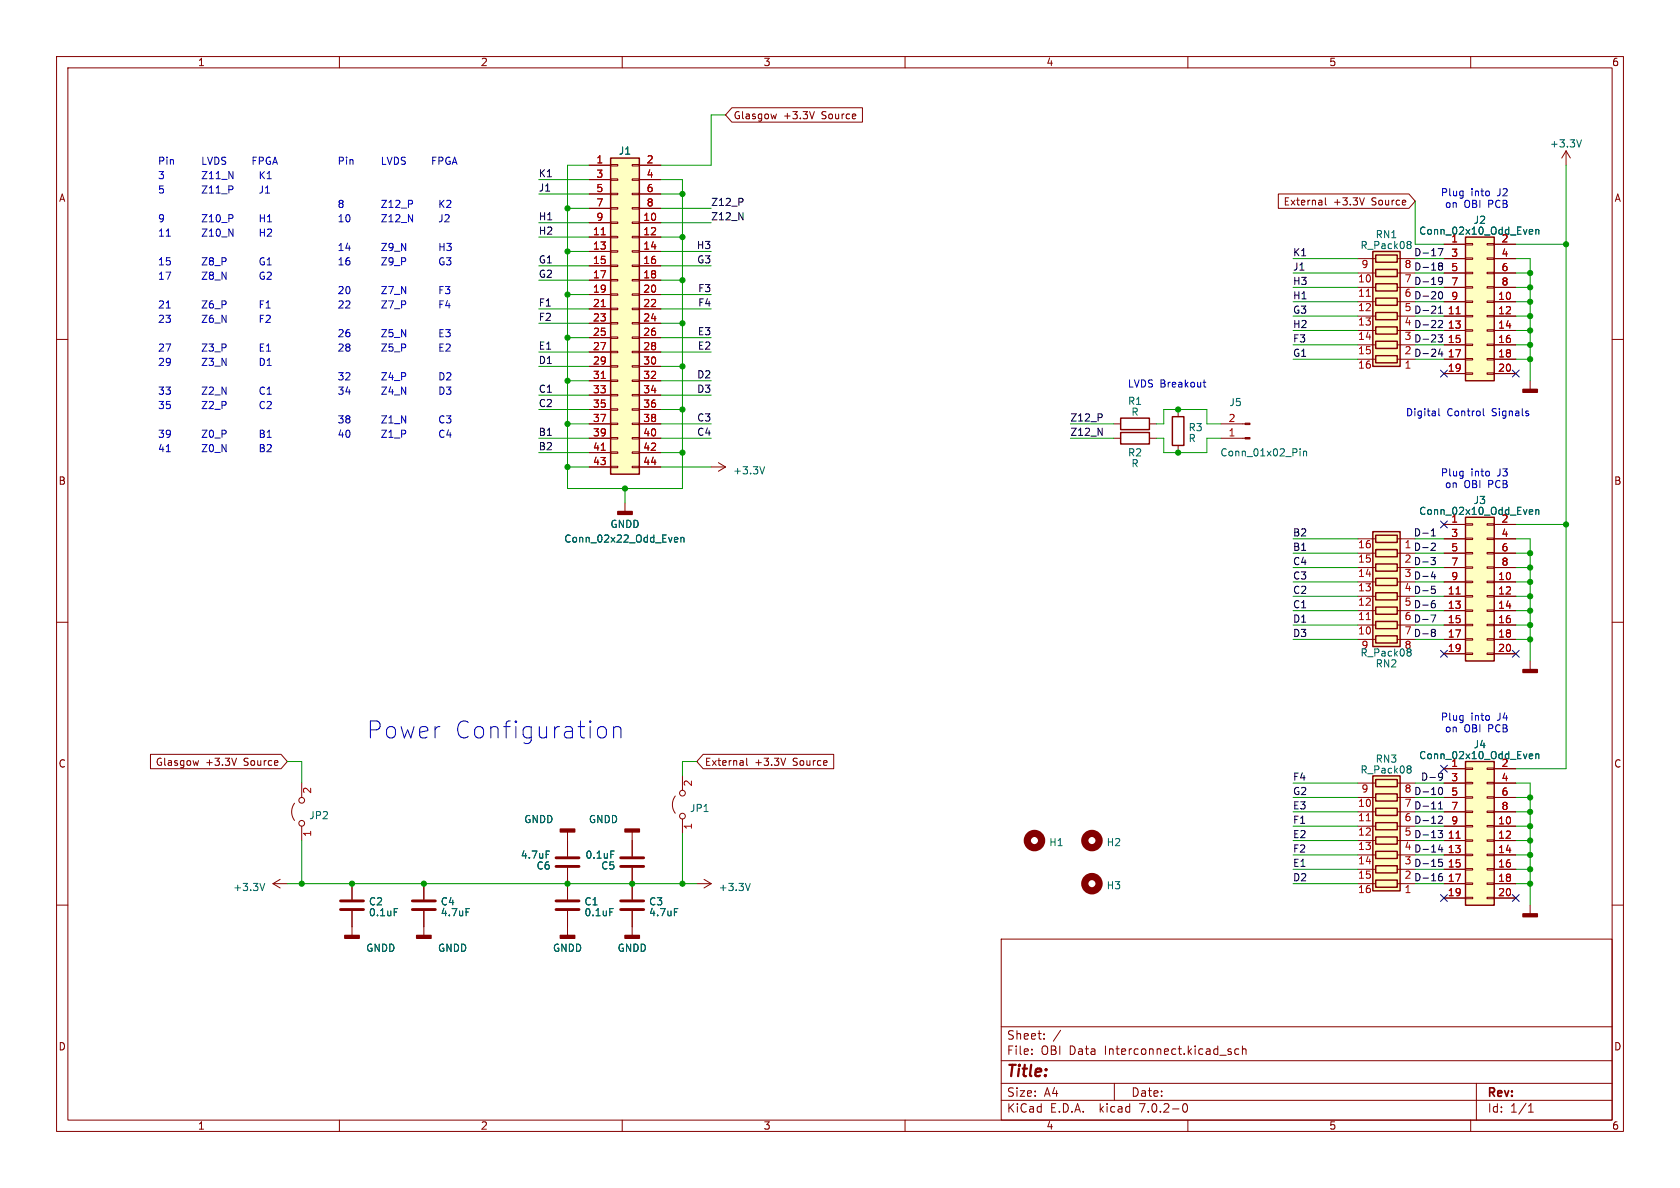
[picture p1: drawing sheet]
<svg xmlns="http://www.w3.org/2000/svg" width="297mm" height="210mm" viewBox="0 0 297 210" stroke-linecap="round" stroke-linejoin="round" font-family="sans-serif">
<defs><g id="words">
<g font-size="4.2" fill="#0000c2">
<text x="64.8" y="130.8">Power</text>
<text x="80.1" y="130.8">Configuration</text>
</g>
<text font-size="2.8" fill="#840000" x="178" y="190.8">Title:</text>
<g font-size="2.1" fill="#840000">
<text x="178" y="183.9">Sheet:</text>
<text x="186.2" y="183.9">/</text>
<text x="178" y="186.6">File:</text>
<text x="184" y="186.6">OBI Data</text>
<text x="195.3" y="186.6">Interconnect.kicad_sch</text>
<text x="178" y="196.8">KiCad</text>
<text x="178" y="194">Size:</text>
<text x="184.6" y="194">A4</text>
<text x="185.7" y="196.8">E.D.A.</text>
<text x="194.4" y="196.8">kicad</text>
<text x="200" y="194">Date:</text>
<text x="201.5" y="196.8">7.0.2-0</text>
<text x="263" y="194.2">Rev:</text>
<text x="263" y="196.8">Id:</text>
<text x="267" y="196.8">1/1</text>
</g>
<g font-size="1.8" fill="#840000">
<text x="35" y="11.8">1</text>
<text x="85" y="11.8">2</text>
<text x="135" y="11.8">3</text>
<text x="185" y="11.8">4</text>
<text x="235" y="11.8">5</text>
<text x="285" y="11.8">6</text>
<text x="129.7" y="21.2">Glasgow</text>
<text x="138.5" y="21.2">+3.3V</text>
<text x="145.3" y="21.2">Source</text>
<text x="10.4" y="35.8">A</text>
<text x="285.4" y="35.8">A</text>
<text x="226.8" y="36.5">External</text>
<text x="235.6" y="36.5">+3.3V</text>
<text x="242.4" y="36.5">Source</text>
<text x="10.3" y="85.8">B</text>
<text x="285.3" y="85.8">B</text>
<text x="10.3" y="135.8">C</text>
<text x="27.4" y="135.5">Glasgow</text>
<text x="36.2" y="135.5">+3.3V</text>
<text x="43" y="135.5">Source</text>
<text x="124.6" y="135.5">External</text>
<text x="133.5" y="135.5">+3.3V</text>
<text x="140.2" y="135.5">Source</text>
<text x="285.3" y="135.8">C</text>
<text x="10.3" y="185.8">D</text>
<text x="285.3" y="185.8">D</text>
<text x="35" y="199.8">1</text>
<text x="85" y="199.8">2</text>
<text x="135" y="199.8">3</text>
<text x="185" y="199.8">4</text>
<text x="235" y="199.8">5</text>
<text x="285" y="199.8">6</text>
</g>
<g font-size="1.8" fill="#0000c2">
<text x="27.9" y="29.2">Pin</text>
<text x="35.6" y="29.2">LVDS</text>
<text x="44.4" y="29.2">FPGA</text>
<text x="59.7" y="29.2">Pin</text>
<text x="67.3" y="29.2">LVDS</text>
<text x="76.2" y="29.2">FPGA</text>
<text x="27.9" y="31.8">3</text>
<text x="27.9" y="34.3">5</text>
<text x="35.6" y="34.3">Z11_P</text>
<text x="35.6" y="31.8">Z11_N</text>
<text x="45.7" y="31.8">K1</text>
<text x="45.7" y="34.3">J1</text>
<text x="254.6" y="34.8">Plug</text>
<text x="259.9" y="34.8">into</text>
<text x="264.7" y="34.8">J2</text>
<text x="27.9" y="41.9">11</text>
<text x="27.9" y="39.4">9</text>
<text x="35.6" y="41.9">Z10_N</text>
<text x="35.6" y="39.4">Z10_P</text>
<text x="45.7" y="41.9">H2</text>
<text x="45.7" y="39.4">H1</text>
<text x="59.7" y="36.8">8</text>
<text x="59.7" y="39.4">10</text>
<text x="67.3" y="39.4">Z12_N</text>
<text x="67.3" y="36.8">Z12_P</text>
<text x="77.5" y="36.8">K2</text>
<text x="77.5" y="39.4">J2</text>
<text x="255.3" y="36.8">on</text>
<text x="258.7" y="36.8">OBI</text>
<text x="263" y="36.8">PCB</text>
<text x="27.9" y="47">15</text>
<text x="35.6" y="47">Z8_P</text>
<text x="45.7" y="47">G1</text>
<text x="59.7" y="47">16</text>
<text x="59.7" y="44.5">14</text>
<text x="67.3" y="47">Z9_P</text>
<text x="67.3" y="44.5">Z9_N</text>
<text x="77.5" y="44.5">H3</text>
<text x="77.5" y="47">G3</text>
<text x="27.9" y="49.5">17</text>
<text x="35.6" y="49.5">Z8_N</text>
<text x="45.7" y="49.5">G2</text>
<text x="59.7" y="52.1">20</text>
<text x="67.3" y="52.1">Z7_N</text>
<text x="77.5" y="52.1">F3</text>
<text x="27.9" y="54.6">21</text>
<text x="27.9" y="57.2">23</text>
<text x="35.6" y="54.6">Z6_P</text>
<text x="35.6" y="57.2">Z6_N</text>
<text x="45.7" y="54.6">F1</text>
<text x="45.7" y="57.2">F2</text>
<text x="59.7" y="54.6">22</text>
<text x="59.7" y="59.7">26</text>
<text x="67.3" y="59.7">Z5_N</text>
<text x="67.3" y="54.6">Z7_P</text>
<text x="77.5" y="54.6">F4</text>
<text x="77.5" y="59.7">E3</text>
<text x="27.9" y="64.8">29</text>
<text x="27.9" y="62.2">27</text>
<text x="35.6" y="64.8">Z3_N</text>
<text x="35.6" y="62.2">Z3_P</text>
<text x="45.7" y="62.2">E1</text>
<text x="45.7" y="64.8">D1</text>
<text x="59.7" y="62.2">28</text>
<text x="67.3" y="62.2">Z5_P</text>
<text x="77.5" y="62.2">E2</text>
<text x="27.9" y="69.9">33</text>
<text x="35.6" y="69.9">Z2_N</text>
<text x="45.7" y="69.9">C1</text>
<text x="59.7" y="69.9">34</text>
<text x="59.7" y="67.3">32</text>
<text x="67.3" y="67.3">Z4_P</text>
<text x="67.3" y="69.9">Z4_N</text>
<text x="77.5" y="67.3">D2</text>
<text x="77.5" y="69.9">D3</text>
<text x="199.4" y="68.6">LVDS Breakout</text>
<text x="27.9" y="72.4">35</text>
<text x="27.9" y="77.5">39</text>
<text x="35.6" y="72.4">Z2_P</text>
<text x="35.6" y="77.5">Z0_P</text>
<text x="45.7" y="72.4">C2</text>
<text x="45.7" y="77.5">B1</text>
<text x="59.7" y="77.5">40</text>
<text x="59.7" y="74.9">38</text>
<text x="67.3" y="77.5">Z1_P</text>
<text x="67.3" y="74.9">Z1_N</text>
<text x="77.5" y="74.9">C3</text>
<text x="77.5" y="77.5">C4</text>
<text x="248.4" y="73.7">Digital</text>
<text x="255.7" y="73.7">Control</text>
<text x="263.7" y="73.7">Signals</text>
<text x="27.9" y="80">41</text>
<text x="35.6" y="80">Z0_N</text>
<text x="45.7" y="80">B2</text>
<text x="254.6" y="84.3">Plug</text>
<text x="255.3" y="86.4">on</text>
<text x="258.7" y="86.4">OBI</text>
<text x="259.9" y="84.3">into</text>
<text x="263" y="86.4">PCB</text>
<text x="264.7" y="84.3">J3</text>
<text x="254.6" y="127.5">Plug</text>
<text x="255.3" y="129.5">on</text>
<text x="258.7" y="129.5">OBI</text>
<text x="259.9" y="127.5">into</text>
<text x="263" y="129.5">PCB</text>
<text x="264.7" y="127.5">J4</text>
</g>
<g font-size="1.8" fill="#a90000">
<text x="105.4" y="29">1</text>
<text x="114.3" y="29">2</text>
<text x="105.4" y="31.5">3</text>
<text x="105.4" y="34">5</text>
<text x="114.3" y="31.5">4</text>
<text x="114.3" y="34">6</text>
<text x="104.8" y="41.7">11</text>
<text x="105.4" y="36.6">7</text>
<text x="105.4" y="39.1">9</text>
<text x="113.7" y="39.1">10</text>
<text x="113.7" y="41.7">12</text>
<text x="114.3" y="36.6">8</text>
<text x="104.8" y="44.2">13</text>
<text x="104.8" y="46.7">15</text>
<text x="113.7" y="44.2">14</text>
<text x="113.7" y="46.7">16</text>
<text x="240.6" y="47.6">9</text>
<text x="256.5" y="42.9">1</text>
<text x="256.5" y="45.5">3</text>
<text x="265.4" y="42.9">2</text>
<text x="265.4" y="45.5">4</text>
<text x="104.8" y="49.3">17</text>
<text x="104.8" y="51.8">19</text>
<text x="113.7" y="49.3">18</text>
<text x="113.7" y="51.8">20</text>
<text x="240" y="50.2">10</text>
<text x="240" y="52.7">11</text>
<text x="256.5" y="48">5</text>
<text x="256.5" y="50.5">7</text>
<text x="256.5" y="53.1">9</text>
<text x="264.8" y="53.1">10</text>
<text x="265.4" y="48">6</text>
<text x="265.4" y="50.5">8</text>
<text x="104.8" y="54.4">21</text>
<text x="104.8" y="56.9">23</text>
<text x="104.8" y="59.4">25</text>
<text x="113.7" y="54.4">22</text>
<text x="113.7" y="56.9">24</text>
<text x="113.7" y="59.4">26</text>
<text x="240" y="55.2">12</text>
<text x="240" y="57.8">13</text>
<text x="255.9" y="55.6">11</text>
<text x="255.9" y="58.2">13</text>
<text x="264.8" y="55.6">12</text>
<text x="264.8" y="58.2">14</text>
<text x="104.8" y="62">27</text>
<text x="104.8" y="64.5">29</text>
<text x="113.7" y="62">28</text>
<text x="113.7" y="64.5">30</text>
<text x="240" y="60.3">14</text>
<text x="240" y="62.9">15</text>
<text x="240" y="65.4">16</text>
<text x="248.3" y="65.4">1</text>
<text x="255.9" y="60.7">15</text>
<text x="255.9" y="63.2">17</text>
<text x="255.9" y="65.8">19</text>
<text x="264.8" y="60.7">16</text>
<text x="264.8" y="63.2">18</text>
<text x="264.8" y="65.8">20</text>
<text x="104.8" y="67.1">31</text>
<text x="104.8" y="69.6">33</text>
<text x="113.7" y="67.1">32</text>
<text x="113.7" y="69.6">34</text>
<text x="104.8" y="72.1">35</text>
<text x="104.8" y="74.7">37</text>
<text x="104.8" y="77.2">39</text>
<text x="113.7" y="72.1">36</text>
<text x="113.7" y="74.7">38</text>
<text x="113.7" y="77.2">40</text>
<text x="217.1" y="77.2">1</text>
<text x="217.1" y="74.7">2</text>
<text x="104.8" y="79.8">41</text>
<text x="104.8" y="82.3">43</text>
<text x="113.7" y="79.8">42</text>
<text x="113.7" y="82.3">44</text>
<text x="256.5" y="92.5">1</text>
<text x="256.5" y="95">3</text>
<text x="265.4" y="92.5">2</text>
<text x="265.4" y="95">4</text>
<text x="240" y="99.7">15</text>
<text x="240" y="97.2">16</text>
<text x="256.5" y="97.5">5</text>
<text x="256.5" y="100.1">7</text>
<text x="265.4" y="97.5">6</text>
<text x="265.4" y="100.1">8</text>
<text x="240" y="107.3">12</text>
<text x="240" y="104.8">13</text>
<text x="240" y="102.2">14</text>
<text x="255.9" y="105.2">11</text>
<text x="255.9" y="107.7">13</text>
<text x="256.5" y="102.6">9</text>
<text x="264.8" y="102.6">10</text>
<text x="264.8" y="105.2">12</text>
<text x="264.8" y="107.7">14</text>
<text x="240" y="112.4">10</text>
<text x="240" y="109.9">11</text>
<text x="255.9" y="110.2">15</text>
<text x="255.9" y="112.8">17</text>
<text x="264.8" y="110.2">16</text>
<text x="264.8" y="112.8">18</text>
<text x="255.9" y="115.3">19</text>
<text x="264.8" y="115.3">20</text>
<text x="256.5" y="135.6">1</text>
<text x="265.4" y="135.6">2</text>
<text x="55.2" y="140.4" transform="rotate(-90 55.2 140.4)">2</text>
<text x="122.6" y="139.1" transform="rotate(-90 122.6 139.1)">2</text>
<text x="240" y="142.9">10</text>
<text x="240.6" y="140.3">9</text>
<text x="256.5" y="138.2">3</text>
<text x="256.5" y="140.7">5</text>
<text x="256.5" y="143.3">7</text>
<text x="265.4" y="138.2">4</text>
<text x="265.4" y="140.7">6</text>
<text x="265.4" y="143.3">8</text>
<text x="55.2" y="148" transform="rotate(-90 55.2 148)">1</text>
<text x="122.6" y="146.7" transform="rotate(-90 122.6 146.7)">1</text>
<text x="240" y="145.4">11</text>
<text x="240" y="148">12</text>
<text x="255.9" y="148.3">11</text>
<text x="256.5" y="145.8">9</text>
<text x="264.8" y="145.8">10</text>
<text x="264.8" y="148.3">12</text>
<text x="240" y="150.5">13</text>
<text x="240" y="153">14</text>
<text x="240" y="155.6">15</text>
<text x="255.9" y="150.9">13</text>
<text x="255.9" y="153.4">15</text>
<text x="255.9" y="156">17</text>
<text x="264.8" y="150.9">14</text>
<text x="264.8" y="153.4">16</text>
<text x="264.8" y="156">18</text>
<text x="240" y="158.1">16</text>
<text x="248.3" y="158.1">1</text>
<text x="255.9" y="158.5">19</text>
<text x="264.8" y="158.5">20</text>
</g>
<g font-size="1.8" fill="#006464">
<text x="109.3" y="27.5">J1</text>
<text x="274" y="26.2">+3.3V</text>
<text x="250.8" y="41.6">Conn_02x10_Odd_Even</text>
<text x="260.5" y="39.7">J2</text>
<text x="240.5" y="44.2">R_Pack08</text>
<text x="243.1" y="42.3">RN1</text>
<text x="199.4" y="71.7">R1</text>
<text x="217.3" y="71.9">J5</text>
<text x="200" y="73.7">R</text>
<text x="210.1" y="76.4">R3</text>
<text x="199.4" y="80.8">R2</text>
<text x="200" y="82.8">R</text>
<text x="210.1" y="78.3">R</text>
<text x="215.7" y="80.8">Conn_01x02_Pin</text>
<text x="129.5" y="84">+3.3V</text>
<text x="260.5" y="89.3">J3</text>
<text x="107.9" y="93.5">GNDD</text>
<text x="250.8" y="91.2">Conn_02x10_Odd_Even</text>
<text x="99.7" y="96.1">Conn_02x22_Odd_Even</text>
<text x="240.5" y="116.2">R_Pack08</text>
<text x="240.6" y="114.9">9</text>
<text x="243.1" y="118.1">RN2</text>
<text x="248.3" y="114.9">8</text>
<text x="240.5" y="136.9">R_Pack08</text>
<text x="243.1" y="135">RN3</text>
<text x="250.8" y="134.4">Conn_02x10_Odd_Even</text>
<text x="260.5" y="132.4">J4</text>
<text x="121.9" y="143.7">JP1</text>
<text x="54.6" y="145">JP2</text>
<text x="92.6" y="145.7">GNDD</text>
<text x="104" y="145.7">GNDD</text>
<text x="185.4" y="149.7">H1</text>
<text x="195.6" y="149.7">H2</text>
<text x="92" y="151.9">4.7uF</text>
<text x="94.8" y="153.9">C6</text>
<text x="103.4" y="151.9">0.1uF</text>
<text x="106.2" y="153.9">C5</text>
<text x="41.2" y="157.7">+3.3V</text>
<text x="65.2" y="160.2">C2</text>
<text x="77.9" y="160.2">C4</text>
<text x="103.3" y="160.2">C1</text>
<text x="114.7" y="160.2">C3</text>
<text x="127" y="157.7">+3.3V</text>
<text x="195.6" y="157.4">H3</text>
<text x="65.2" y="162.1">0.1uF</text>
<text x="77.9" y="162.1">4.7uF</text>
<text x="103.3" y="162.1">0.1uF</text>
<text x="114.7" y="162.1">4.7uF</text>
<text x="64.7" y="168.4">GNDD</text>
<text x="77.4" y="168.4">GNDD</text>
<text x="97.7" y="168.4">GNDD</text>
<text x="109.1" y="168.4">GNDD</text>
</g>
<g font-size="1.8" fill="#0f0f0f">
<text x="95.2" y="33.9">J1</text>
<text x="95.2" y="31.4">K1</text>
<text x="95.2" y="39">H1</text>
<text x="95.2" y="41.6">H2</text>
<text x="125.7" y="39">Z12_N</text>
<text x="125.7" y="36.5">Z12_P</text>
<text x="95.2" y="46.6">G1</text>
<text x="123.1" y="44.1">H3</text>
<text x="123.1" y="46.6">G3</text>
<text x="228.6" y="45.4">K1</text>
<text x="228.6" y="47.9">J1</text>
<text x="248.3" y="47.6">8 D-18</text>
<text x="249.9" y="45.4">D-17</text>
<text x="95.2" y="49.2">G2</text>
<text x="123.3" y="51.7">F3</text>
<text x="228.6" y="50.5">H3</text>
<text x="228.6" y="53">H1</text>
<text x="248.3" y="52.7">6 D-20</text>
<text x="248.3" y="50.2">7 D-19</text>
<text x="95.2" y="56.8">F2</text>
<text x="95.2" y="54.3">F1</text>
<text x="123.2" y="59.3">E3</text>
<text x="123.3" y="54.3">F4</text>
<text x="228.6" y="58.1">H2</text>
<text x="228.6" y="55.5">G3</text>
<text x="248.3" y="57.8">4 D-22</text>
<text x="248.3" y="55.2">5 D-21</text>
<text x="95.2" y="64.4">D1</text>
<text x="95.2" y="61.9">E1</text>
<text x="123.2" y="61.9">E2</text>
<text x="228.6" y="63.2">G1</text>
<text x="228.6" y="60.6">F3</text>
<text x="248.3" y="62.9">2 D-24</text>
<text x="248.3" y="60.3">3 D-23</text>
<text x="95.2" y="69.5">C1</text>
<text x="123.1" y="69.5">D3</text>
<text x="123.1" y="67">D2</text>
<text x="95.2" y="72">C2</text>
<text x="95.2" y="77.1">B1</text>
<text x="123.1" y="74.6">C3</text>
<text x="123.1" y="77.1">C4</text>
<text x="189.2" y="77.1">Z12_N</text>
<text x="189.2" y="74.6">Z12_P</text>
<text x="95.2" y="79.7">B2</text>
<text x="228.6" y="94.9">B2</text>
<text x="249.8" y="94.9">D-1</text>
<text x="228.6" y="100">C4</text>
<text x="228.6" y="97.4">B1</text>
<text x="248.3" y="97.2">1 D-2</text>
<text x="248.3" y="99.7">2 D-3</text>
<text x="228.6" y="102.5">C3</text>
<text x="228.6" y="105.1">C2</text>
<text x="228.6" y="107.6">C1</text>
<text x="248.3" y="102.2">3 D-4</text>
<text x="248.3" y="104.8">4 D-5</text>
<text x="248.3" y="107.3">5 D-6</text>
<text x="228.6" y="112.7">D3</text>
<text x="228.6" y="110.1">D1</text>
<text x="248.3" y="109.9">6 D-7</text>
<text x="248.3" y="112.4">7 D-8</text>
<text x="228.6" y="140.6">G2</text>
<text x="228.6" y="138.1">F4</text>
<text x="228.6" y="143.2">E3</text>
<text x="248.3" y="142.9">7 D-11</text>
<text x="248.3" y="140.3">8 D-10</text>
<text x="251.1" y="138.1">D-9</text>
<text x="228.6" y="145.7">F1</text>
<text x="228.6" y="148.2">E2</text>
<text x="248.3" y="148">5 D-13</text>
<text x="248.3" y="145.4">6 D-12</text>
<text x="228.6" y="150.8">F2</text>
<text x="228.6" y="155.9">D2</text>
<text x="228.6" y="153.3">E1</text>
<text x="248.3" y="155.6">2 D-16</text>
<text x="248.3" y="153">3 D-15</text>
<text x="248.3" y="150.5">4 D-14</text>
</g>
</g></defs>
<g fill="none" stroke="#840000" stroke-width=".18">
<path d="M10 10h277v190h-277zM12 12h273v186h-273zM60 10v2M110 10v2M129.4 19h23.1v2.6h-23.1l-1.1-1.3zM144 19.7l-.5 1.3M160 10v2M210 10v2M260 10v2M104.1 29.2h3.8M104.1 39.4h3.8M104.1 31.8h3.8"/>
<path d="M104.1 34.3h3.8M104.1 36.8h3.8M107.9 39.2h1.3v.3h-1.3zM107.9 36.7h1.3v.3h-1.3zM107.9 34.2h1.3v.2h-1.3zM107.9 31.6h1.3v.3h-1.3zM107.9 29.1h1.3v.2h-1.3zM111.8 39.2h1.2v.3h-1.2zM111.8 36.7h1.2v.3h-1.2zM111.8 34.2h1.2v.2h-1.2zM111.8 31.6h1.2v.3h-1.2zM111.8 29.1h1.2v.2h-1.2z"/>
<path d="M113 29.2h3.8M113 39.4h3.8M113 31.8h3.8M113 34.3h3.8M113 36.8h3.8M137.3 20.2l-.3 .8M226 34.3h23.1l1.1 1.3-1.1 1.2h-23.1zM234.3 35v1.1l.2 .1M241.2 35l-.4 1.2M276.9 26.7l-.8 1.2M276.9 26.7v2.5M276.9 26.7l.7 1.2"/>
<path d="M10 60h2M104.1 41.9h3.8M104.1 44.5h3.8M104.1 47h3.8M104.1 49.5h3.8M104.1 52.1h3.8M104.1 54.6h3.8M104.1 57.2h3.8M104.1 59.7h3.8M107.9 59.6h1.3v.2h-1.3zM107.9 57h1.3v.3h-1.3zM107.9 54.5h1.3v.2h-1.3z"/>
<path d="M107.9 51.9h1.3v.3h-1.3zM107.9 49.4h1.3v.3h-1.3zM107.9 46.9h1.3v.2h-1.3zM107.9 44.3h1.3v.3h-1.3zM107.9 41.8h1.3v.2h-1.3zM111.8 59.6h1.2v.2h-1.2zM111.8 57h1.2v.3h-1.2zM111.8 54.5h1.2v.2h-1.2zM111.8 51.9h1.2v.3h-1.2zM111.8 49.4h1.2v.3h-1.2zM111.8 46.9h1.2v.2h-1.2zM111.8 44.3h1.2v.3h-1.2z"/>
<path d="M111.8 41.8h1.2v.2h-1.2zM113 41.9h3.8M113 44.5h3.8M113 47h3.8M113 49.5h3.8M113 52.1h3.8M113 54.6h3.8M113 57.2h3.8M113 59.7h3.8M240 58.4h3.2M240 55.9h3.2M240 53.3h3.2"/>
<path d="M240 50.8h3.2M240 48.3h3.2M240 45.7h3.2M247 58.4h3.2M247 55.9h3.2M247 53.3h3.2M247 50.8h3.2M247 48.3h3.2M247 45.7h3.2M255.3 58.4h3.8M255.3 55.9h3.8M255.3 53.3h3.8"/>
<path d="M255.3 50.8h3.8M255.3 48.3h3.8M255.3 45.7h3.8M255.3 43.2h3.8M259.1 58.3h1.2v.2h-1.2zM259.1 55.8h1.2v.2h-1.2zM259.1 53.2h1.2v.3h-1.2zM259.1 50.7h1.2v.2h-1.2zM259.1 48.1h1.2v.3h-1.2zM259.1 45.6h1.2v.2h-1.2zM259.1 43.1h1.2v.2h-1.2zM262.9 58.3h1.3v.2h-1.3z"/>
<path d="M262.9 55.8h1.3v.2h-1.3zM262.9 53.2h1.3v.3h-1.3zM262.9 50.7h1.3v.2h-1.3zM262.9 48.1h1.3v.3h-1.3zM262.9 45.6h1.3v.2h-1.3zM262.9 43.1h1.3v.2h-1.3zM264.2 58.4h3.8M264.2 55.9h3.8M264.2 53.3h3.8M264.2 50.8h3.8M264.2 48.3h3.8M264.2 45.7h3.8"/>
<path d="M264.2 43.2h3.8M285 60h2M104.1 62.2h3.8M104.1 64.8h3.8M104.1 67.3h3.8M104.1 69.9h3.8M104.1 72.4h3.8M104.1 74.9h3.8M104.1 77.5h3.8M107.9 79.9h1.3v.2h-1.3zM107.9 77.3h1.3v.3h-1.3zM107.9 74.8h1.3v.3h-1.3z"/>
<path d="M107.9 72.3h1.3v.2h-1.3zM107.9 69.7h1.3v.3h-1.3zM107.9 67.2h1.3v.2h-1.3zM107.9 64.6h1.3v.3h-1.3zM107.9 62.1h1.3v.3h-1.3zM111.8 79.9h1.2v.2h-1.2zM111.8 77.3h1.2v.3h-1.2zM111.8 74.8h1.2v.3h-1.2zM111.8 72.3h1.2v.2h-1.2zM111.8 69.7h1.2v.3h-1.2zM111.8 67.2h1.2v.2h-1.2zM111.8 64.6h1.2v.3h-1.2z"/>
<path d="M111.8 62.1h1.2v.3h-1.2zM113 62.2h3.8M113 64.8h3.8M113 67.3h3.8M113 69.9h3.8M113 72.4h3.8M113 74.9h3.8M113 77.5h3.8M196.8 74.9h1.3M196.8 77.5h1.3M203.2 74.9h1.3M203.2 77.5h1.3"/>
<path d="M208.3 72.4v1.3M208.3 78.7v1.3M215.9 74.9h4.2M215.9 77.5h4.2M240 63.5h3.2M240 61h3.2M247 63.5h3.2M247 61h3.2M255.3 63.5h3.8M255.3 61h3.8M255.3 66h3.8M259.1 65.9h1.2v.3h-1.2z"/>
<path d="M259.1 63.4h1.2v.2h-1.2zM259.1 60.8h1.2v.3h-1.2zM262.9 65.9h1.3v.3h-1.3zM262.9 63.4h1.3v.2h-1.3zM262.9 60.8h1.3v.3h-1.3zM264.2 63.5h3.8M264.2 61h3.8M264.2 66h3.8M270.5 67.3v1.5M104.1 80h3.8M104.1 82.6h3.8M107.9 82.4h1.3v.3h-1.3z"/>
<path d="M110.5 88.9v1.5M111.8 82.4h1.2v.3h-1.2zM113 80h3.8M113 82.6h3.8M125.7 82.6h2.6M127 81.8l1.3 .8M128.3 82.6l-1.3 .7M240 95.3h3.2M240 97.8h3.2M247 95.3h3.2M247 97.8h3.2M255.3 92.7h3.8"/>
<path d="M255.3 95.3h3.8M255.3 97.8h3.8M259.1 97.7h1.2v.2h-1.2zM259.1 95.1h1.2v.3h-1.2zM259.1 92.6h1.2v.2h-1.2zM262.9 97.7h1.3v.2h-1.3zM262.9 95.1h1.3v.3h-1.3zM262.9 92.6h1.3v.2h-1.3zM264.2 92.7h3.8M264.2 95.3h3.8M264.2 97.8h3.8M10 110h2"/>
<path d="M240 102.9h3.2M240 105.4h3.2M240 108h3.2M240 110.5h3.2M240 113h3.2M240 100.3h3.2M247 102.9h3.2M247 105.4h3.2M247 108h3.2M247 110.5h3.2M247 113h3.2M247 100.3h3.2"/>
<path d="M255.3 102.9h3.8M255.3 105.4h3.8M255.3 108h3.8M255.3 110.5h3.8M255.3 113h3.8M255.3 115.6h3.8M255.3 100.3h3.8M259.1 115.4h1.2v.3h-1.2zM259.1 112.9h1.2v.3h-1.2zM259.1 110.4h1.2v.2h-1.2zM259.1 107.8h1.2v.3h-1.2zM259.1 105.3h1.2v.2h-1.2z"/>
<path d="M259.1 102.7h1.2v.3h-1.2zM259.1 100.2h1.2v.3h-1.2zM262.9 115.4h1.3v.3h-1.3zM262.9 112.9h1.3v.3h-1.3zM262.9 110.4h1.3v.2h-1.3zM262.9 107.8h1.3v.3h-1.3zM262.9 105.3h1.3v.2h-1.3zM262.9 102.7h1.3v.3h-1.3zM262.9 100.2h1.3v.3h-1.3zM264.2 102.9h3.8M264.2 105.4h3.8M264.2 108h3.8"/>
<path d="M264.2 110.5h3.8M264.2 113h3.8M264.2 115.6h3.8M264.2 100.3h3.8M270.5 116.8v1.6M285 110h2M26.6 133.3h23.1l1.1 1.3-1.1 1.3h-23.1zM35.1 134.5l-.2 .8M41.8 134l-.4 1.3M53.3 138.4v2.6M120.6 137.2v2.5M124.3 133.3h23.1v2.6h-23.1l-1.1-1.3z"/>
<path d="M132 134v1.1l.2 .2M138.9 134l-.4 1.3M240 138.4h3.2M247 138.4h3.2M255.3 138.4h3.8M255.3 135.9h3.8M259.1 138.3h1.2v.3h-1.2zM259.1 135.8h1.2v.2h-1.2zM262.9 138.3h1.3v.3h-1.3zM262.9 135.8h1.3v.2h-1.3zM264.2 138.4h3.8M264.2 135.9h3.8"/>
<path d="M10 160h2M48.3 156.2h2.5M48.3 156.2l1.2 .8M49.5 155.4l-1.2 .8M52.1 142a2.54 2.54 0 0 0 0 3M53.3 146.1v2.5M62.2 156.2v2.8M74.9 156.2v2.8M100.3 147.1v4.3M100.3 153.4v5.6M111.8 147.1v4.3M111.8 153.4v5.6"/>
<path d="M119.4 140.7a2.54 2.54 0 0 0 0 3.1M120.6 144.8v2.5M123.2 156.2h2.5M124.5 155.4l1.2 .8M125.7 156.2l-1.2 .8M240 156.2h3.2M240 153.7h3.2M240 151.1h3.2M240 148.6h3.2M240 146.1h3.2M240 143.5h3.2M240 141h3.2"/>
<path d="M247 156.2h3.2M247 153.7h3.2M247 151.1h3.2M247 148.6h3.2M247 146.1h3.2M247 143.5h3.2M247 141h3.2M255.3 156.2h3.8M255.3 153.7h3.8M255.3 151.1h3.8M255.3 148.6h3.8M255.3 146.1h3.8"/>
<path d="M255.3 143.5h3.8M255.3 141h3.8M255.3 158.8h3.8M259.1 158.6h1.2v.3h-1.2zM259.1 156.1h1.2v.2h-1.2zM259.1 153.5h1.2v.3h-1.2zM259.1 151h1.2v.3h-1.2zM259.1 148.5h1.2v.2h-1.2zM259.1 145.9h1.2v.3h-1.2zM259.1 143.4h1.2v.2h-1.2zM259.1 140.8h1.2v.3h-1.2zM262.9 158.6h1.3v.3h-1.3z"/>
<path d="M262.9 156.1h1.3v.2h-1.3zM262.9 153.5h1.3v.3h-1.3zM262.9 151h1.3v.3h-1.3zM262.9 148.5h1.3v.2h-1.3zM262.9 145.9h1.3v.3h-1.3zM262.9 143.4h1.3v.2h-1.3zM262.9 140.8h1.3v.3h-1.3zM264.2 156.2h3.8M264.2 153.7h3.8M264.2 151.1h3.8M264.2 148.6h3.8M264.2 146.1h3.8"/>
<path d="M264.2 143.5h3.8M264.2 141h3.8M264.2 158.8h3.8M285 160h2M62.2 161v4.4M74.9 161v4.4M100.3 161v4.4M111.8 161v4.4M177 166h108v32h-108zM270.5 160v1.5M60 198v2M110 198v2"/>
<path d="M160 198v2M177 194.5h108M177 191.5h108M177 187.5h108M177 181.5h108M182.4 186.3v.1M182.4 185.5v.1M184.6 183.6v.1M184.6 182.8v.1M197 191.5v3M209.2 195.2l.2-.1a.81 .81 0 0 1 .6 .6 .81 .81 0 0 1-.3 .8l-.1 .1a.81 .81 0 0 1-.4-1.4zM210 198v2"/>
<path d="M217.1 185.8l.5 .2 .1 .1-.1 .2-.4 .1M217.1 185.5h.5M219 185.5l-.4-.1-.3 .3v.4l.1 .2h.6M219.6 185.5l.3-.1 .3 .1 .1 .9M219.6 184.9v1.5M260 198v2M261 191.5v6.5M270.2 196.6h.9M270.2 195.5l.4-.4v1.5"/>
<circle cx="53.3" cy="145.5" r=".51"/>
<circle cx="53.3" cy="141.5" r=".51"/>
<circle cx="120.7" cy="144.3" r=".51"/>
<circle cx="120.7" cy="140.2" r=".51"/>
</g>
<g fill="#840000" stroke="#840000" stroke-width=".25">
<path d="M269.2 161.5h2.6v.6h-2.6z"/>
<path d="M110.5 146.6h2.5v.5h-2.5z"/>
<path d="M269.2 118.4h2.6v.5h-2.6z"/>
<path d="M109.2 90.4h2.6v.5h-2.6z"/>
<path d="M99.1 146.6h2.5v.5h-2.5z"/>
<path d="M61 165.4h2.5v.5h-2.5z"/>
<path d="M73.7 165.4h2.5v.5h-2.5z"/>
<path d="M99.1 165.4h2.5v.5h-2.5z"/>
<path d="M269.2 68.8h2.6v.5h-2.6z"/>
<path d="M110.5 165.4h2.5v.5h-2.5z"/>
</g>
<g fill="#ffffc2" stroke="#ffffc2" stroke-width=".18">
<path d="M242.7 137.2h4.8v20.3h-4.8z"/>
<path d="M259.1 91.4h5.1v25.4h-5.1z"/>
<path d="M242.7 44.5h4.8v20.3h-4.8z"/>
<path d="M107.9 27.9h5.1v55.9h-5.1z"/>
<path d="M259.1 134.6h5.1v25.4h-5.1z"/>
<path d="M242.7 94h4.8v20.3h-4.8z"/>
<path d="M259.1 41.9h5.1v25.4h-5.1z"/>
</g>
<g fill="none" stroke="#840000" stroke-width=".25">
<path d="M107.9 27.9h5.1v55.9h-5.1zM242.7 44.5h4.8v20.3h-4.8zM243.2 57.8h3.8v1.3h-3.8zM243.2 55.2h3.8v1.3h-3.8zM243.2 52.7h3.8v1.3h-3.8zM243.2 50.2h3.8v1.2h-3.8zM243.2 47.6h3.8v1.3h-3.8zM243.2 45.1h3.8v1.3h-3.8zM259.1 41.9h5.1v25.4h-5.1zM198.1 73.9h5.1v2h-5.1zM198.1 76.5h5.1v2h-5.1zM207.3 73.7h2v5h-2z"/>
<path d="M243.2 62.9h3.8v1.2h-3.8zM243.2 60.3h3.8v1.3h-3.8zM242.7 94h4.8v20.3h-4.8zM243.2 94.6h3.8v1.3h-3.8zM243.2 97.2h3.8v1.2h-3.8zM243.2 99.7h3.8v1.3h-3.8zM259.1 91.4h5.1v25.4h-5.1zM243.2 102.2h3.8v1.3h-3.8zM243.2 104.8h3.8v1.2h-3.8zM243.2 107.3h3.8v1.3h-3.8zM243.2 109.9h3.8v1.2h-3.8zM243.2 112.4h3.8v1.3h-3.8z"/>
<path d="M242.7 137.2h4.8v20.3h-4.8zM243.2 137.8h3.8v1.3h-3.8zM259.1 134.6h5.1v25.4h-5.1zM243.2 155.6h3.8v1.2h-3.8zM243.2 153h3.8v1.3h-3.8zM243.2 150.5h3.8v1.3h-3.8zM243.2 148h3.8v1.2h-3.8zM243.2 145.4h3.8v1.3h-3.8zM243.2 142.9h3.8v1.2h-3.8zM243.2 140.3h3.8v1.3h-3.8z"/>
</g>
<path d="M106.3 41.5h.7M106.3 54.2h.7M241.5 52.4h.8M257.4 55.5h.7M106.3 66.9h.7M106.3 79.6h.7M241.5 109.5h.8M257.4 105h.7M241.5 145.1h.8M257.4 148.2h.7" fill="none" stroke="#a90000" stroke-width=".18"/>
<g fill="none" stroke="#006464" stroke-width=".18">
<path d="M279.6 24.7l-.4 1.3M249 42.7h.2l.3 .2-.3 .3M249 43.2h.2M249.2 43.2l.3 .3v.2l-.3 .2h-.2M270.5 40.6h.4l.1 .3-.6 .1M270.9 41.3l-.4 .1M271.5 40.6v.8M271.5 40.7l.2-.1h.3l.1 .8M229.8 79.3v.1M229.8 79.8v.8M230.4 79.8v.8M230.4 79.9l.2-.1h.3l.1 .8"/>
<path d="M119.4 95l.4 .1v.2l-.6 .1M119.8 95.8h-.4M120.4 95.1l.2-.1 .3 .1v.7M120.4 95v.8M135.2 82.5l-.4 1.3M270.5 90.1l.4 .1 .1 .2-.6 .1M270.9 90.9h-.4M271.5 90.2l.2-.1 .3 .1 .1 .7M271.5 90.1v.8M249.5 115.5l-.2 .4-.3 .1M249 135.4h.2l.3 .2-.3 .3M249 135.9h.2"/>
<path d="M249.2 135.9l.3 .3v.2l-.3 .3h-.2M270.5 133.3h.4l.1 .3-.6 .1M270.9 134.1h-.4M271.5 133.3v.8M271.5 133.4l.2-.1h.3l.1 .8M46.8 156.2l-.4 1.2M96.6 150.4h.6M108 150.4h.6M132.6 156.2l-.4 1.2M69.7 160.6h.6M82.4 160.6h.6M107.8 160.6h.6"/>
<path d="M119.2 160.6h.6"/>
</g>
<g fill="none" stroke="#840000" stroke-width="1.3">
<circle cx="182.9" cy="148.6" r="1.27"/>
<circle cx="193" cy="156.2" r="1.27"/>
<circle cx="193" cy="148.6" r="1.27"/>
</g>
<path d="M60.2 159.3h4.1M72.9 159.3h4.1M98.3 151.6h4.1M98.3 153.2h4.1M98.3 159.3h4.1M109.7 151.6h4.1M109.7 153.2h4.1M109.7 159.3h4.1M60.2 160.8h4.1M72.9 160.8h4.1M98.3 160.8h4.1M109.7 160.8h4.1" fill="none" stroke="#840000" stroke-width=".51"/>
<g fill="#840000" stroke="#840000" stroke-width=".18">
<path d="M220.1 74.8h.9v.3h-.9z"/>
<path d="M220.1 77.3h.9v.3h-.9z"/>
</g>
<g fill="none" stroke="#0f0f0f" stroke-width=".18">
<path d="M254.2 59.2h.8l-.4 .5 .4 .1v.5l-.2 .2-.6-.2M254.2 43.9h.9l-.6 1.3M254.3 55.4h.7M254.3 54.5l.4-.4v1.3M254.3 56.8l.5-.2 .2 .4-.8 .9h.8M254.5 51.6h.1a.68 .68 0 0 1 .4 .6 .68 .68 0 0 1-.4 .6 .85 .85 0 0 1-.1-1.2zM254.5 47l-.2-.2 .2-.3h.3l.2 .2-.2 .3M254.5 47l-.2 .3v.2l.2 .3h.3l.2-.3v-.2l-.2-.3M254.5 47h.3M255 49.6l-.2 .2h-.3l-.2-.2 .1-.5 .4-.1 .2 .1a.84 .84 0 0 1-.3 1.2h-.3M254.6 61.7l-.3 .9h.8M254.9 62.1v.9"/>
<path d="M253 98.6h.8l-.5 .4 .4 .2 .1 .4-.3 .2h-.3M253 94.7h.8M253 93.8l.4-.3v1.2M253.1 96.1l.4-.1 .3 .4-.8 .9h.8M253 108.7h.8l-.5 1.3M253.1 103.6h.6M253.2 106.7h.3l.3 .2-.2 .5h-.4M253.2 111.3h.3l.2 .1 .1 .2-.3 .2M253.2 111.7l.1 .1M253.2 104.1h.3l.3 .3-.2 .4-.4 .1M253.3 111.8h.2M253.3 111.8l-.1 .1"/>
<path d="M253.3 101l-.3 .9h.8M253.5 111.8l.3 .2-.1 .4-.2 .1h-.3M253.6 101.5v.9M253.6 106.2l-.4 .1M254.4 136.7h.4l.2 .1a.84 .84 0 0 1-.3 1.1h-.3M254.5 139.3l.1-.1a.68 .68 0 0 1 .4 .6 .68 .68 0 0 1-.4 .7 .85 .85 0 0 1-.1-1.2zM255 137.2l-.2 .2h-.4M254.2 146.8h.8l-.4 .5 .4 .1v.6l-.2 .1-.6-.1M254.3 142.1l.4-.4v1.3M254.3 144.4l.5-.1 .2 .3-.8 .9h.8M254.3 143h.7M254.6 149.3l-.3 .9h.8"/>
<path d="M254.9 154.4l-.4 .1a.86 .86 0 0 0 0 1.2l.5-.1v-.4l-.2-.3h-.3l-.2 .3M254.9 149.8v.8M255 151.9h-.6l-.1 .6 .2-.1h.4l.1 .2v.4l-.2 .2-.5-.2"/>
</g>
<path d="M212.7 67.6h.5M212.9 67.2v1l.3 .2M254.4 72.2v1.1l.1 .2M262.2 72.2v1.1l.2 .2M269.9 73.1h.3l.1 .2-.2 .2h-.3M269.9 72.7h.3M105.9 128.6a.81 .81 0 0 1 1.3 .4v.9a.81 .81 0 0 1-1.3 .4M108.5 128.7a.74 .74 0 0 1 1.3 .2v1.5M108.5 128.4v2" fill="none" stroke="#0000c2" stroke-width=".18"/>
<g fill="none" stroke="#009600" stroke-width=".18">
<path d="M95.2 31.8h8.9M95.2 34.3h8.9M95.2 39.4h8.9M100.3 36.8h3.8M104.1 29.2h-3.8v57.2h20.3v-54.6h-3.8M116.8 36.8h8.9M116.8 34.3h3.8M116.8 39.4h8.9M128.3 20.3h-2.6v8.9h-8.9M250.2 35.6v7.6h5.1M276.9 29.2v106.7h-8.9M95.2 49.5h8.9"/>
<path d="M95.2 47h8.9M95.2 41.9h8.9M95.2 54.6h8.9M95.2 57.2h8.9M100.3 59.7h3.8M100.3 44.5h3.8M100.3 52.1h3.8M116.8 59.7h8.9M116.8 49.5h3.8M116.8 47h8.9M116.8 44.5h8.9M116.8 41.9h3.8"/>
<path d="M116.8 52.1h8.9M116.8 54.6h8.9M116.8 57.2h3.8M228.6 58.4h11.4M228.6 55.9h11.4M228.6 48.3h11.4M228.6 50.8h11.4M228.6 45.7h11.4M228.6 53.3h11.4M250.2 58.4h5.1M250.2 55.9h5.1M250.2 48.3h5.1"/>
<path d="M250.2 50.8h5.1M250.2 45.7h5.1M250.2 53.3h5.1M268 45.7h2.5v21.6M268 58.4h2.5M268 55.9h2.5M268 48.3h2.5M268 50.8h2.5M268 43.2h8.9M268 53.3h2.5M95.2 69.9h8.9M95.2 64.8h8.9"/>
<path d="M95.2 77.5h8.9M95.2 72.4h8.9M95.2 62.2h8.9M100.3 67.3h3.8M100.3 74.9h3.8M116.8 69.9h8.9M116.8 67.3h8.9M116.8 64.8h3.8M116.8 77.5h8.9M116.8 72.4h3.8M116.8 74.9h8.9M116.8 62.2h8.9"/>
<path d="M189.2 77.5h7.6M189.2 74.9h7.6M204.5 74.9h1.2v-2.5h7.7v2.5h2.5M204.5 77.5h1.2v2.5h7.7v-2.5h2.5M228.6 63.5h11.4M228.6 61h11.4M250.2 63.5h5.1M250.2 61h5.1M268 63.5h2.5M268 61h2.5M95.2 80h8.9M100.3 82.6h3.8"/>
<path d="M110.5 86.4v2.5M116.8 80h3.8M116.8 82.6h8.9M228.6 95.3h11.4M228.6 97.8h11.4M250.2 95.3h5.1M250.2 97.8h5.1M268 95.3h2.5v21.5M268 97.8h2.5M268 92.7h8.9M228.6 100.3h11.4M228.6 102.9h11.4"/>
<path d="M228.6 105.4h11.4M228.6 113h11.4M228.6 108h11.4M228.6 110.5h11.4M250.2 100.3h5.1M250.2 102.9h5.1M250.2 105.4h5.1M250.2 113h5.1M250.2 108h5.1M250.2 110.5h5.1M268 100.3h2.5M268 102.9h2.5"/>
<path d="M268 105.4h2.5M268 113h2.5M268 108h2.5M268 110.5h2.5M50.8 134.6h2.5v3.8M123.2 134.6h-2.6v2.6M228.6 138.4h11.4M250.2 138.4h5.1M268 138.4h2.5v21.6M50.8 156.2h72.4M53.3 148.6v7.6M120.6 147.3v8.9"/>
<path d="M228.6 141h11.4M228.6 156.2h11.4M228.6 153.7h11.4M228.6 143.5h11.4M228.6 146.1h11.4M228.6 151.1h11.4M228.6 148.6h11.4M250.2 141h5.1M250.2 156.2h5.1M250.2 153.7h5.1M250.2 143.5h5.1M250.2 146.1h5.1"/>
<path d="M250.2 151.1h5.1M250.2 148.6h5.1M268 141h2.5M268 156.2h2.5M268 153.7h2.5M268 143.5h2.5M268 146.1h2.5M268 151.1h2.5M268 148.6h2.5"/>
</g>
<g fill="none" stroke="#000084" stroke-width=".18">
<path d="M254.7 65.4l1.2 1.2M255.9 65.4l-1.2 1.2M267.4 65.4l1.2 1.2M268.6 65.4l-1.2 1.2M254.7 92.1l1.2 1.2M255.9 92.1l-1.2 1.2M254.7 115l1.2 1.2M255.9 115l-1.2 1.2M267.4 115l1.2 1.2M268.6 115l-1.2 1.2M254.7 135.3l1.2 1.2M255.9 135.3l-1.2 1.2"/>
<path d="M254.7 158.1l1.2 1.3M255.9 158.1l-1.2 1.3M267.4 158.1l1.2 1.3M268.6 158.1l-1.2 1.3"/>
</g>
<g fill="#009600" stroke="#009600" stroke-width=".18">
<circle cx="208.3" cy="80" r=".46"/>
<circle cx="120.6" cy="41.9" r=".46"/>
<circle cx="120.6" cy="57.2" r=".46"/>
<circle cx="120.6" cy="49.5" r=".46"/>
<circle cx="208.3" cy="72.4" r=".46"/>
<circle cx="120.6" cy="80" r=".46"/>
<circle cx="270.5" cy="55.9" r=".46"/>
<circle cx="270.5" cy="53.3" r=".46"/>
<circle cx="270.5" cy="61" r=".46"/>
<circle cx="270.5" cy="63.5" r=".46"/>
<circle cx="270.5" cy="50.8" r=".46"/>
<circle cx="276.9" cy="92.7" r=".46"/>
<circle cx="270.5" cy="58.4" r=".46"/>
<circle cx="276.9" cy="43.2" r=".46"/>
<circle cx="270.5" cy="48.3" r=".46"/>
<circle cx="270.5" cy="105.4" r=".46"/>
<circle cx="270.5" cy="113" r=".46"/>
<circle cx="270.5" cy="110.5" r=".46"/>
<circle cx="270.5" cy="108" r=".46"/>
<circle cx="270.5" cy="100.3" r=".46"/>
<circle cx="270.5" cy="97.8" r=".46"/>
<circle cx="270.5" cy="102.9" r=".46"/>
<circle cx="270.5" cy="151.1" r=".46"/>
<circle cx="270.5" cy="148.6" r=".46"/>
<circle cx="270.5" cy="143.5" r=".46"/>
<circle cx="270.5" cy="146.1" r=".46"/>
<circle cx="270.5" cy="141" r=".46"/>
<circle cx="270.5" cy="153.7" r=".46"/>
<circle cx="270.5" cy="156.2" r=".46"/>
<circle cx="100.3" cy="82.6" r=".46"/>
<circle cx="120.6" cy="72.4" r=".46"/>
<circle cx="120.6" cy="64.8" r=".46"/>
<circle cx="120.6" cy="34.3" r=".46"/>
<circle cx="111.8" cy="156.2" r=".46"/>
<circle cx="100.3" cy="156.2" r=".46"/>
<circle cx="110.5" cy="86.4" r=".46"/>
<circle cx="62.2" cy="156.2" r=".46"/>
<circle cx="53.3" cy="156.2" r=".46"/>
<circle cx="74.9" cy="156.2" r=".46"/>
<circle cx="120.6" cy="156.2" r=".46"/>
<circle cx="100.3" cy="36.8" r=".46"/>
<circle cx="100.3" cy="52.1" r=".46"/>
<circle cx="100.3" cy="44.5" r=".46"/>
<circle cx="100.3" cy="74.9" r=".46"/>
<circle cx="100.3" cy="67.3" r=".46"/>
<circle cx="100.3" cy="59.7" r=".46"/>
</g>
<use href="#words"/>
</svg>
